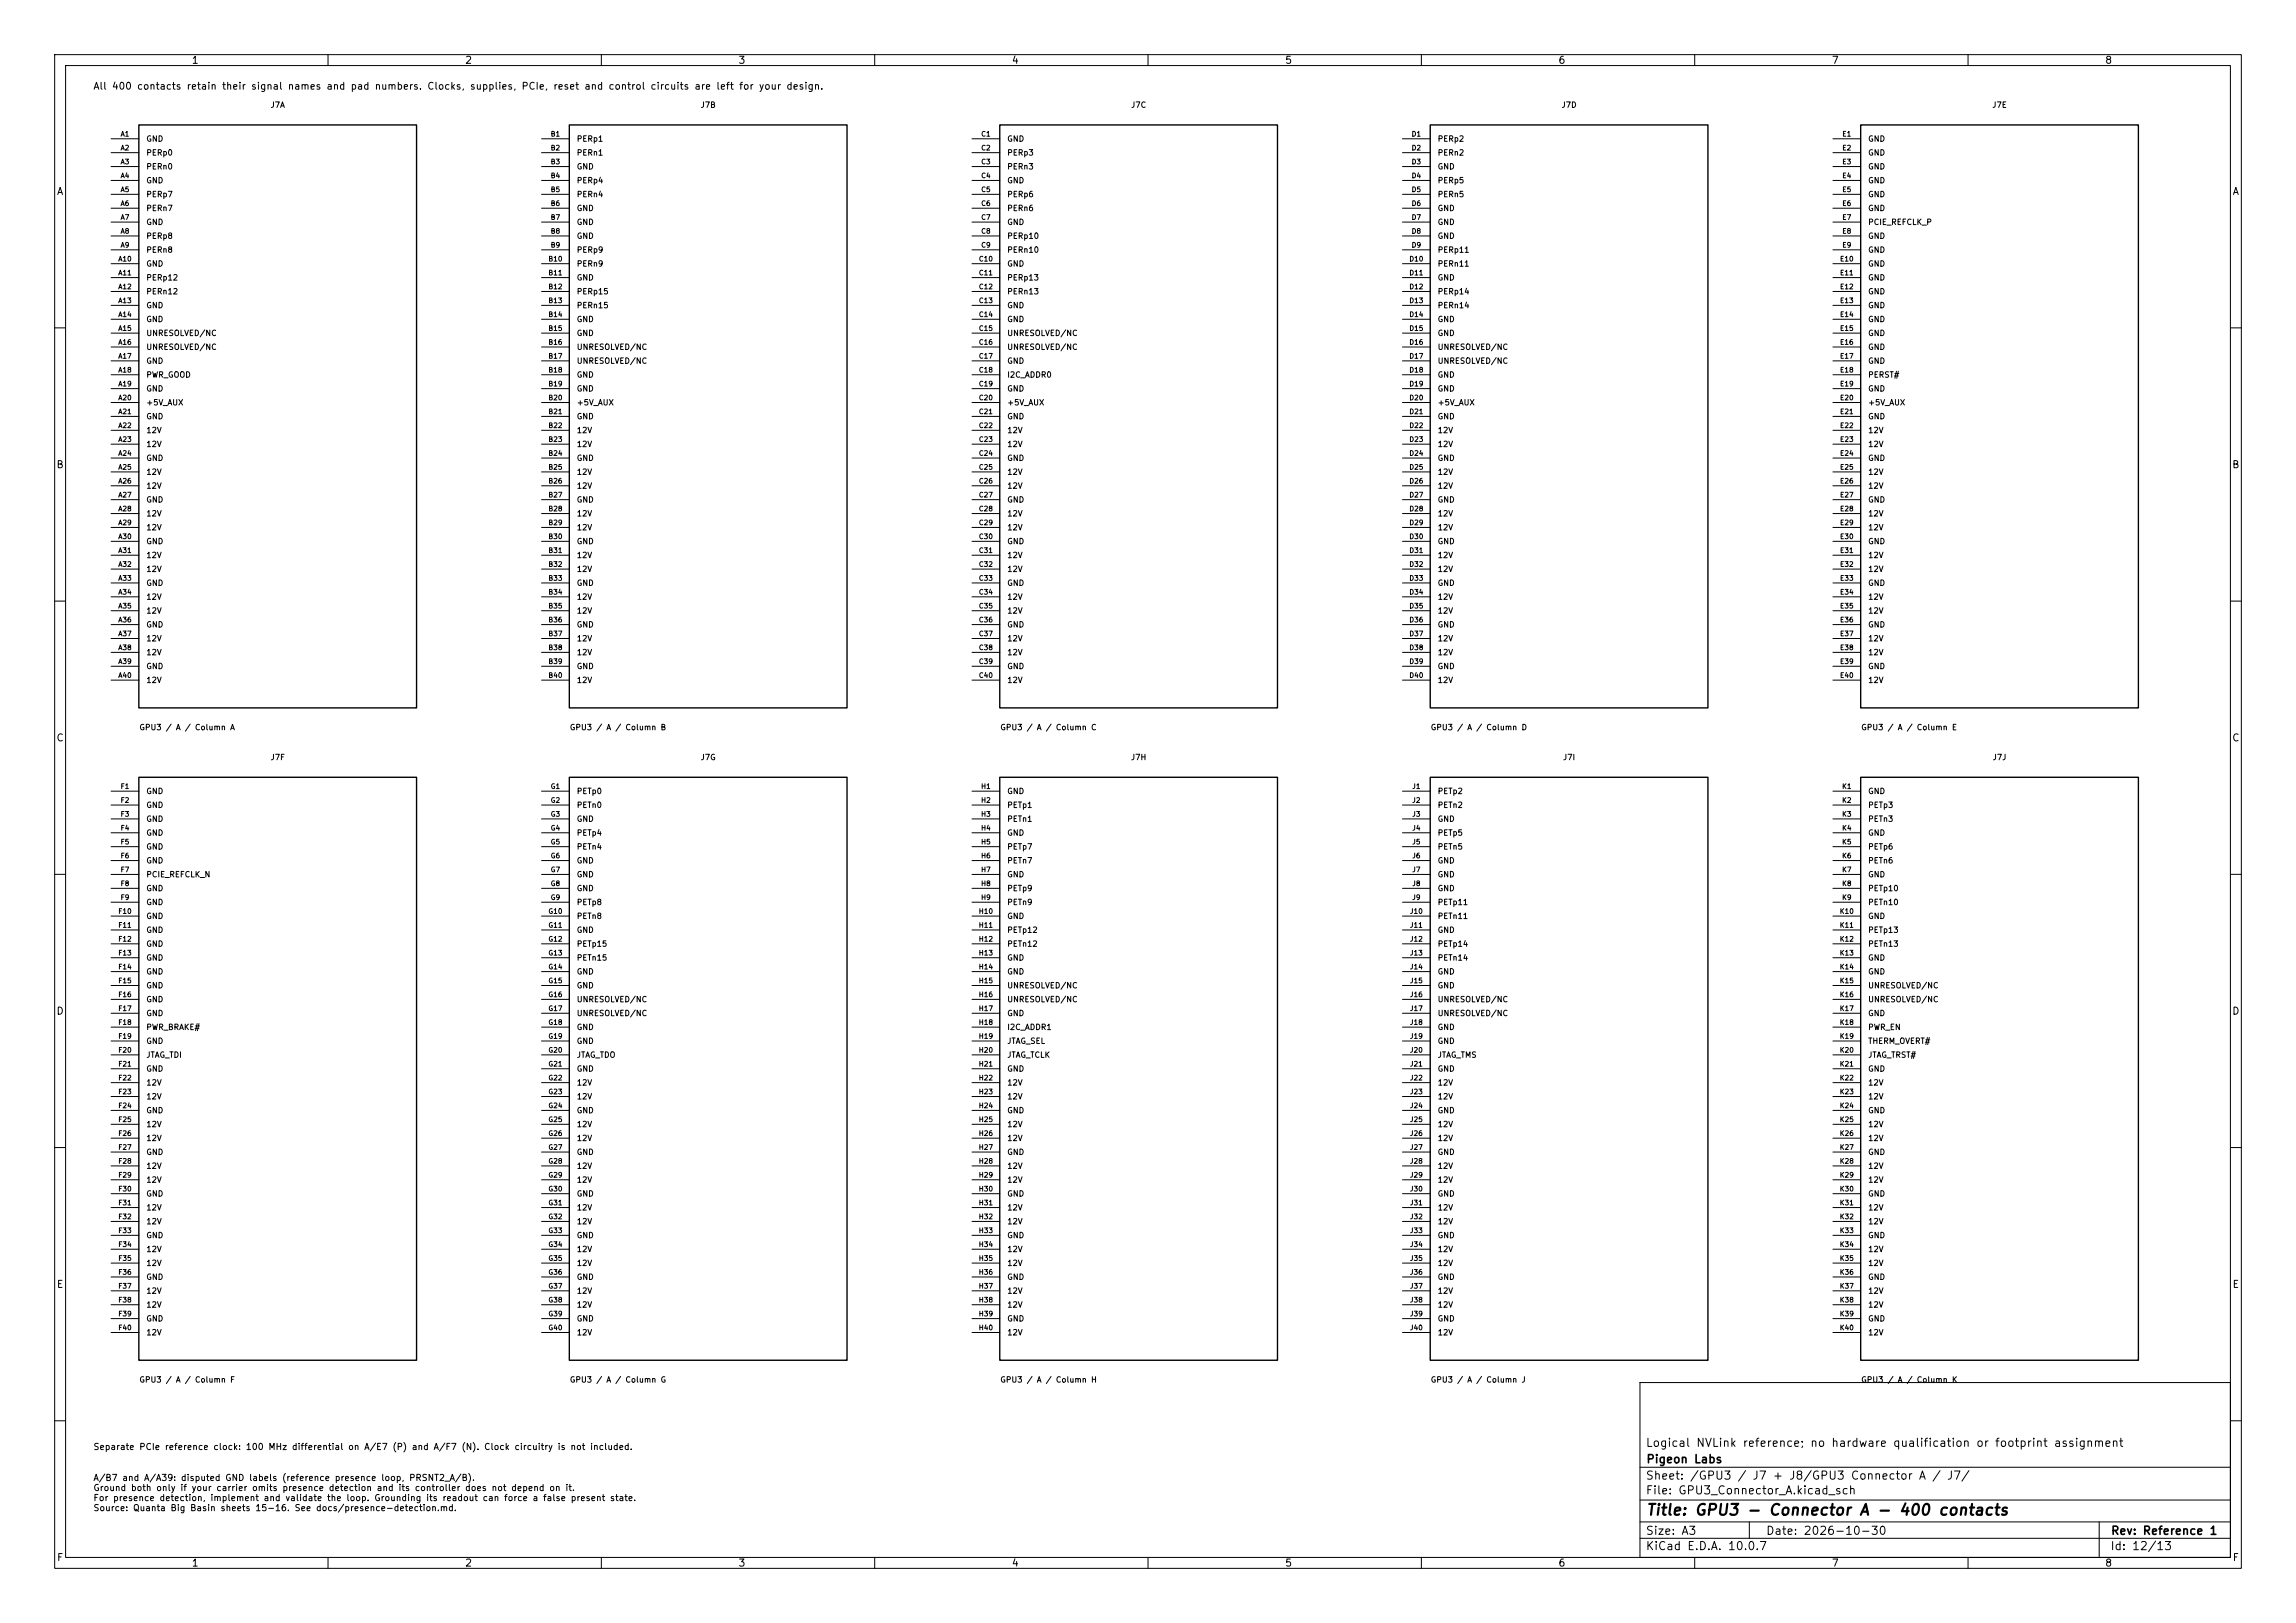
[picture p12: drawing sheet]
<svg xmlns="http://www.w3.org/2000/svg" width="420mm" height="297mm" viewBox="0 0 420 297" stroke-linecap="round" stroke-linejoin="round" font-family="sans-serif">
<defs><g id="words">
<text font-size="2" x="301" y="277.8">Title: GPU3 - Connector A - 400 contacts</text>
<g font-size="1.5">
<text x="300.9" y="265.1">Logical NVLink reference; no hardware qualification or footprint assignment</text>
<text x="301" y="268.1">Pigeon Labs</text>
<text x="300.9" y="273.8">File: GPU3_Connector_A.kicad_sch</text>
<text x="300.9" y="271.1">Sheet: /GPU3 / J7 + J8/GPU3 Connector A / J7/</text>
<text x="300.9" y="281.2">Size: A3</text>
<text x="322.9" y="281.2">Date: 2026-10-30</text>
<text x="386" y="281.2">Rev: Reference 1</text>
<text x="300.9" y="284">KiCad E.D.A. 10.0.7</text>
<text x="385.9" y="284">Id: 12/13</text>
</g>
<g font-size="1.3">
<text x="35" y="12">1</text>
<text x="85" y="12">2</text>
<text x="135" y="12">3</text>
<text x="185" y="12">4</text>
<text x="235" y="12">5</text>
<text x="285" y="12">6</text>
<text x="335" y="12">7</text>
<text x="385" y="12">8</text>
<text x="17" y="16.7">All 400 contacts retain their signal names and pad numbers. Clocks, supplies, PCIe, reset and control circuits are left for your design.</text>
<text x="10.3" y="36">A</text>
<text x="408.3" y="36">A</text>
<text x="10.2" y="86">B</text>
<text x="408.2" y="86">B</text>
<text x="10.2" y="136">C</text>
<text x="408.2" y="136">C</text>
<text x="10.2" y="186">D</text>
<text x="408.2" y="186">D</text>
<text x="10.3" y="236">E</text>
<text x="408.3" y="236">E</text>
<text x="10.3" y="286">F</text>
<text x="35" y="287">1</text>
<text x="85" y="287">2</text>
<text x="135" y="287">3</text>
<text x="185" y="287">4</text>
<text x="235" y="287">5</text>
<text x="285" y="287">6</text>
<text x="335" y="287">7</text>
<text x="385" y="287">8</text>
<text x="408.3" y="286">F</text>
</g>
<g font-size="1.1">
<text x="17" y="265.6">Separate PCIe reference clock: 100 MHz differential on A/E7 (P) and A/F7 (N). Clock circuitry is not included.</text>
<text x="17" y="271.3">A/B7 and A/A39: disputed GND labels (reference presence loop, PRSNT2_A/B).</text>
<text x="17" y="273.1">Ground both only if your carrier omits presence detection and its controller does not depend on it.</text>
<text x="17" y="275">For presence detection, implement and validate the loop. Grounding its readout can force a false present state.</text>
<text x="17" y="276.8">Source: Quanta Big Basin sheets 15-16. See docs/presence-detection.md.</text>
</g>
<g font-size="1">
<text x="49.4" y="20">J7A</text>
<text x="128.1" y="20">J7B</text>
<text x="206.8" y="20">J7C</text>
<text x="285.5" y="20">J7D</text>
<text x="364.3" y="20">J7E</text>
<text x="26.7" y="26.2">GND</text>
<text x="26.7" y="28.7">PERp0</text>
<text x="105.4" y="26.2">PERp1</text>
<text x="105.4" y="28.7">PERn1</text>
<text x="184.1" y="26.2">GND</text>
<text x="184.1" y="28.7">PERp3</text>
<text x="262.9" y="26.2">PERp2</text>
<text x="262.9" y="28.7">PERn2</text>
<text x="341.6" y="26.2">GND</text>
<text x="341.6" y="28.7">GND</text>
<text x="26.7" y="31.2">PERn0</text>
<text x="26.7" y="33.8">GND</text>
<text x="105.4" y="31.2">GND</text>
<text x="105.4" y="33.8">PERp4</text>
<text x="184.1" y="31.2">PERn3</text>
<text x="184.1" y="33.8">GND</text>
<text x="262.9" y="31.2">GND</text>
<text x="262.9" y="33.8">PERp5</text>
<text x="341.6" y="31.2">GND</text>
<text x="341.6" y="33.8">GND</text>
<text x="26.7" y="36.3">PERp7</text>
<text x="26.7" y="38.9">PERn7</text>
<text x="26.7" y="41.4">GND</text>
<text x="105.4" y="36.3">PERn4</text>
<text x="105.4" y="38.9">GND</text>
<text x="105.4" y="41.4">GND</text>
<text x="184.1" y="36.3">PERp6</text>
<text x="184.1" y="38.9">PERn6</text>
<text x="184.1" y="41.4">GND</text>
<text x="262.9" y="36.3">PERn5</text>
<text x="262.9" y="38.9">GND</text>
<text x="262.9" y="41.4">GND</text>
<text x="341.6" y="36.3">GND</text>
<text x="341.6" y="38.9">GND</text>
<text x="341.6" y="41.4">PCIE_REFCLK_P</text>
<text x="26.7" y="43.9">PERp8</text>
<text x="26.7" y="46.5">PERn8</text>
<text x="105.4" y="43.9">GND</text>
<text x="105.4" y="46.5">PERp9</text>
<text x="184.1" y="43.9">PERp10</text>
<text x="184.1" y="46.5">PERn10</text>
<text x="262.9" y="43.9">GND</text>
<text x="262.9" y="46.5">PERp11</text>
<text x="341.6" y="43.9">GND</text>
<text x="341.6" y="46.5">GND</text>
<text x="26.7" y="49">GND</text>
<text x="26.7" y="51.6">PERp12</text>
<text x="105.4" y="49">PERn9</text>
<text x="105.4" y="51.6">GND</text>
<text x="184.1" y="49">GND</text>
<text x="184.1" y="51.6">PERp13</text>
<text x="262.9" y="49">PERn11</text>
<text x="262.9" y="51.6">GND</text>
<text x="341.6" y="49">GND</text>
<text x="341.6" y="51.6">GND</text>
<text x="26.7" y="54.1">PERn12</text>
<text x="26.7" y="56.6">GND</text>
<text x="26.7" y="59.2">GND</text>
<text x="105.4" y="54.1">PERp15</text>
<text x="105.4" y="56.6">PERn15</text>
<text x="105.4" y="59.2">GND</text>
<text x="184.1" y="54.1">PERn13</text>
<text x="184.1" y="56.6">GND</text>
<text x="184.1" y="59.2">GND</text>
<text x="262.9" y="54.1">PERp14</text>
<text x="262.9" y="56.6">PERn14</text>
<text x="262.9" y="59.2">GND</text>
<text x="341.6" y="54.1">GND</text>
<text x="341.6" y="56.6">GND</text>
<text x="341.6" y="59.2">GND</text>
<text x="26.7" y="61.7">UNRESOLVED/NC</text>
<text x="26.7" y="64.3">UNRESOLVED/NC</text>
<text x="105.4" y="61.7">GND</text>
<text x="105.4" y="64.3">UNRESOLVED/NC</text>
<text x="184.1" y="61.7">UNRESOLVED/NC</text>
<text x="184.1" y="64.3">UNRESOLVED/NC</text>
<text x="262.9" y="61.7">GND</text>
<text x="262.9" y="64.3">UNRESOLVED/NC</text>
<text x="341.6" y="61.7">GND</text>
<text x="341.6" y="64.3">GND</text>
<text x="26.7" y="66.8">GND</text>
<text x="26.7" y="69.3">PWR_GOOD</text>
<text x="26.7" y="71.9">GND</text>
<text x="105.4" y="66.8">UNRESOLVED/NC</text>
<text x="105.4" y="69.3">GND</text>
<text x="105.4" y="71.9">GND</text>
<text x="184.1" y="66.8">GND</text>
<text x="184.1" y="69.3">I2C_ADDR0</text>
<text x="184.1" y="71.9">GND</text>
<text x="262.9" y="66.8">UNRESOLVED/NC</text>
<text x="262.9" y="69.3">GND</text>
<text x="262.9" y="71.9">GND</text>
<text x="341.6" y="66.8">GND</text>
<text x="341.6" y="69.3">PERST#</text>
<text x="341.6" y="71.9">GND</text>
<text x="26.7" y="74.4">+5V_AUX</text>
<text x="26.7" y="77">GND</text>
<text x="105.4" y="74.4">+5V_AUX</text>
<text x="105.4" y="77">GND</text>
<text x="184.1" y="74.4">+5V_AUX</text>
<text x="184.1" y="77">GND</text>
<text x="262.9" y="74.4">+5V_AUX</text>
<text x="262.9" y="77">GND</text>
<text x="341.6" y="74.4">+5V_AUX</text>
<text x="341.6" y="77">GND</text>
<text x="26.7" y="79.5">12V</text>
<text x="26.7" y="82">12V</text>
<text x="105.4" y="79.5">12V</text>
<text x="105.4" y="82">12V</text>
<text x="184.1" y="79.5">12V</text>
<text x="184.1" y="82">12V</text>
<text x="262.9" y="79.5">12V</text>
<text x="262.9" y="82">12V</text>
<text x="341.6" y="79.5">12V</text>
<text x="341.6" y="82">12V</text>
<text x="26.7" y="84.6">GND</text>
<text x="26.7" y="87.1">12V</text>
<text x="26.7" y="89.7">12V</text>
<text x="105.4" y="84.6">GND</text>
<text x="105.4" y="87.1">12V</text>
<text x="105.4" y="89.7">12V</text>
<text x="184.1" y="84.6">GND</text>
<text x="184.1" y="87.1">12V</text>
<text x="184.1" y="89.7">12V</text>
<text x="262.9" y="84.6">GND</text>
<text x="262.9" y="87.1">12V</text>
<text x="262.9" y="89.7">12V</text>
<text x="341.6" y="84.6">GND</text>
<text x="341.6" y="87.1">12V</text>
<text x="341.6" y="89.7">12V</text>
<text x="26.7" y="92.2">GND</text>
<text x="26.7" y="94.7">12V</text>
<text x="105.4" y="92.2">GND</text>
<text x="105.4" y="94.7">12V</text>
<text x="184.1" y="92.2">GND</text>
<text x="184.1" y="94.7">12V</text>
<text x="262.9" y="92.2">GND</text>
<text x="262.9" y="94.7">12V</text>
<text x="341.6" y="92.2">GND</text>
<text x="341.6" y="94.7">12V</text>
<text x="26.7" y="97.3">12V</text>
<text x="26.7" y="99.8">GND</text>
<text x="105.4" y="97.3">12V</text>
<text x="105.4" y="99.8">GND</text>
<text x="184.1" y="97.3">12V</text>
<text x="184.1" y="99.8">GND</text>
<text x="262.9" y="97.3">12V</text>
<text x="262.9" y="99.8">GND</text>
<text x="341.6" y="97.3">12V</text>
<text x="341.6" y="99.8">GND</text>
<text x="26.7" y="102.4">12V</text>
<text x="26.7" y="104.9">12V</text>
<text x="26.7" y="107.4">GND</text>
<text x="105.4" y="102.4">12V</text>
<text x="105.4" y="104.9">12V</text>
<text x="105.4" y="107.4">GND</text>
<text x="184.1" y="102.4">12V</text>
<text x="184.1" y="104.9">12V</text>
<text x="184.1" y="107.4">GND</text>
<text x="262.9" y="102.4">12V</text>
<text x="262.9" y="104.9">12V</text>
<text x="262.9" y="107.4">GND</text>
<text x="341.6" y="102.4">12V</text>
<text x="341.6" y="104.9">12V</text>
<text x="341.6" y="107.4">GND</text>
<text x="26.7" y="110">12V</text>
<text x="26.7" y="112.5">12V</text>
<text x="105.4" y="110">12V</text>
<text x="105.4" y="112.5">12V</text>
<text x="184.1" y="110">12V</text>
<text x="184.1" y="112.5">12V</text>
<text x="262.9" y="110">12V</text>
<text x="262.9" y="112.5">12V</text>
<text x="341.6" y="110">12V</text>
<text x="341.6" y="112.5">12V</text>
<text x="26.7" y="115.1">GND</text>
<text x="26.7" y="117.6">12V</text>
<text x="105.4" y="115.1">GND</text>
<text x="105.4" y="117.6">12V</text>
<text x="184.1" y="115.1">GND</text>
<text x="184.1" y="117.6">12V</text>
<text x="262.9" y="115.1">GND</text>
<text x="262.9" y="117.6">12V</text>
<text x="341.6" y="115.1">GND</text>
<text x="341.6" y="117.6">12V</text>
<text x="26.7" y="120.1">12V</text>
<text x="26.7" y="122.7">GND</text>
<text x="26.7" y="125.2">12V</text>
<text x="105.4" y="120.1">12V</text>
<text x="105.4" y="122.7">GND</text>
<text x="105.4" y="125.2">12V</text>
<text x="184.1" y="120.1">12V</text>
<text x="184.1" y="122.7">GND</text>
<text x="184.1" y="125.2">12V</text>
<text x="262.9" y="120.1">12V</text>
<text x="262.9" y="122.7">GND</text>
<text x="262.9" y="125.2">12V</text>
<text x="341.6" y="120.1">12V</text>
<text x="341.6" y="122.7">GND</text>
<text x="341.6" y="125.2">12V</text>
<text x="25.4" y="133.9">GPU3 / A / Column A</text>
<text x="104.1" y="133.9">GPU3 / A / Column B</text>
<text x="182.9" y="133.9">GPU3 / A / Column C</text>
<text x="261.6" y="133.9">GPU3 / A / Column D</text>
<text x="340.4" y="133.9">GPU3 / A / Column E</text>
<text x="49.4" y="139.3">J7F</text>
<text x="128.1" y="139.3">J7G</text>
<text x="206.8" y="139.3">J7H</text>
<text x="285.8" y="139.3">J7I</text>
<text x="364.4" y="139.3">J7J</text>
<text x="26.7" y="145.5">GND</text>
<text x="26.7" y="148.1">GND</text>
<text x="105.4" y="145.5">PETp0</text>
<text x="105.4" y="148.1">PETn0</text>
<text x="184.1" y="145.5">GND</text>
<text x="184.1" y="148.1">PETp1</text>
<text x="262.9" y="145.5">PETp2</text>
<text x="262.9" y="148.1">PETn2</text>
<text x="341.6" y="145.5">GND</text>
<text x="341.6" y="148.1">PETp3</text>
<text x="26.7" y="150.6">GND</text>
<text x="26.7" y="153.2">GND</text>
<text x="26.7" y="155.7">GND</text>
<text x="105.4" y="150.6">GND</text>
<text x="105.4" y="153.2">PETp4</text>
<text x="105.4" y="155.7">PETn4</text>
<text x="184.1" y="150.6">PETn1</text>
<text x="184.1" y="153.2">GND</text>
<text x="184.1" y="155.7">PETp7</text>
<text x="262.9" y="150.6">GND</text>
<text x="262.9" y="153.2">PETp5</text>
<text x="262.9" y="155.7">PETn5</text>
<text x="341.6" y="150.6">PETn3</text>
<text x="341.6" y="153.2">GND</text>
<text x="341.6" y="155.7">PETp6</text>
<text x="26.7" y="158.2">GND</text>
<text x="26.7" y="160.8">PCIE_REFCLK_N</text>
<text x="105.4" y="158.2">GND</text>
<text x="105.4" y="160.8">GND</text>
<text x="184.1" y="158.2">PETn7</text>
<text x="184.1" y="160.8">GND</text>
<text x="262.9" y="158.2">GND</text>
<text x="262.9" y="160.8">GND</text>
<text x="341.6" y="158.2">PETn6</text>
<text x="341.6" y="160.8">GND</text>
<text x="26.7" y="163.3">GND</text>
<text x="26.7" y="165.9">GND</text>
<text x="105.4" y="163.3">GND</text>
<text x="105.4" y="165.9">PETp8</text>
<text x="184.1" y="163.3">PETp9</text>
<text x="184.1" y="165.9">PETn9</text>
<text x="262.9" y="163.3">GND</text>
<text x="262.9" y="165.9">PETp11</text>
<text x="341.6" y="163.3">PETp10</text>
<text x="341.6" y="165.9">PETn10</text>
<text x="26.7" y="168.4">GND</text>
<text x="26.7" y="170.9">GND</text>
<text x="26.7" y="173.5">GND</text>
<text x="105.4" y="168.4">PETn8</text>
<text x="105.4" y="170.9">GND</text>
<text x="105.4" y="173.5">PETp15</text>
<text x="184.1" y="168.4">GND</text>
<text x="184.1" y="170.9">PETp12</text>
<text x="184.1" y="173.5">PETn12</text>
<text x="262.9" y="168.4">PETn11</text>
<text x="262.9" y="170.9">GND</text>
<text x="262.9" y="173.5">PETp14</text>
<text x="341.6" y="168.4">GND</text>
<text x="341.6" y="170.9">PETp13</text>
<text x="341.6" y="173.5">PETn13</text>
<text x="26.7" y="176">GND</text>
<text x="26.7" y="178.6">GND</text>
<text x="105.4" y="176">PETn15</text>
<text x="105.4" y="178.6">GND</text>
<text x="184.1" y="176">GND</text>
<text x="184.1" y="178.6">GND</text>
<text x="262.9" y="176">PETn14</text>
<text x="262.9" y="178.6">GND</text>
<text x="341.6" y="176">GND</text>
<text x="341.6" y="178.6">GND</text>
<text x="26.7" y="181.1">GND</text>
<text x="26.7" y="183.6">GND</text>
<text x="105.4" y="181.1">GND</text>
<text x="105.4" y="183.6">UNRESOLVED/NC</text>
<text x="184.1" y="181.1">UNRESOLVED/NC</text>
<text x="184.1" y="183.6">UNRESOLVED/NC</text>
<text x="262.9" y="181.1">GND</text>
<text x="262.9" y="183.6">UNRESOLVED/NC</text>
<text x="341.6" y="181.1">UNRESOLVED/NC</text>
<text x="341.6" y="183.6">UNRESOLVED/NC</text>
<text x="26.7" y="186.2">GND</text>
<text x="26.7" y="188.7">PWR_BRAKE#</text>
<text x="26.7" y="191.3">GND</text>
<text x="105.4" y="186.2">UNRESOLVED/NC</text>
<text x="105.4" y="188.7">GND</text>
<text x="105.4" y="191.3">GND</text>
<text x="184.1" y="186.2">GND</text>
<text x="184.1" y="188.7">I2C_ADDR1</text>
<text x="184.1" y="191.3">JTAG_SEL</text>
<text x="262.9" y="186.2">UNRESOLVED/NC</text>
<text x="262.9" y="188.7">GND</text>
<text x="262.9" y="191.3">GND</text>
<text x="341.6" y="186.2">GND</text>
<text x="341.6" y="188.7">PWR_EN</text>
<text x="341.6" y="191.3">THERM_OVERT#</text>
<text x="26.7" y="193.8">JTAG_TDI</text>
<text x="26.7" y="196.3">GND</text>
<text x="105.4" y="193.8">JTAG_TDO</text>
<text x="105.4" y="196.3">GND</text>
<text x="184.1" y="193.8">JTAG_TCLK</text>
<text x="184.1" y="196.3">GND</text>
<text x="262.9" y="193.8">JTAG_TMS</text>
<text x="262.9" y="196.3">GND</text>
<text x="341.6" y="193.8">JTAG_TRST#</text>
<text x="341.6" y="196.3">GND</text>
<text x="26.7" y="198.9">12V</text>
<text x="26.7" y="201.4">12V</text>
<text x="26.7" y="204">GND</text>
<text x="105.4" y="198.9">12V</text>
<text x="105.4" y="201.4">12V</text>
<text x="105.4" y="204">GND</text>
<text x="184.1" y="198.9">12V</text>
<text x="184.1" y="201.4">12V</text>
<text x="184.1" y="204">GND</text>
<text x="262.9" y="198.9">12V</text>
<text x="262.9" y="201.4">12V</text>
<text x="262.9" y="204">GND</text>
<text x="341.6" y="198.9">12V</text>
<text x="341.6" y="201.4">12V</text>
<text x="341.6" y="204">GND</text>
<text x="26.7" y="206.5">12V</text>
<text x="26.7" y="209">12V</text>
<text x="105.4" y="206.5">12V</text>
<text x="105.4" y="209">12V</text>
<text x="184.1" y="206.5">12V</text>
<text x="184.1" y="209">12V</text>
<text x="262.9" y="206.5">12V</text>
<text x="262.9" y="209">12V</text>
<text x="341.6" y="206.5">12V</text>
<text x="341.6" y="209">12V</text>
<text x="26.7" y="211.6">GND</text>
<text x="26.7" y="214.1">12V</text>
<text x="105.4" y="211.6">GND</text>
<text x="105.4" y="214.1">12V</text>
<text x="184.1" y="211.6">GND</text>
<text x="184.1" y="214.1">12V</text>
<text x="262.9" y="211.6">GND</text>
<text x="262.9" y="214.1">12V</text>
<text x="341.6" y="211.6">GND</text>
<text x="341.6" y="214.1">12V</text>
<text x="26.7" y="216.7">12V</text>
<text x="26.7" y="219.2">GND</text>
<text x="26.7" y="221.7">12V</text>
<text x="105.4" y="216.7">12V</text>
<text x="105.4" y="219.2">GND</text>
<text x="105.4" y="221.7">12V</text>
<text x="184.1" y="216.7">12V</text>
<text x="184.1" y="219.2">GND</text>
<text x="184.1" y="221.7">12V</text>
<text x="262.9" y="216.7">12V</text>
<text x="262.9" y="219.2">GND</text>
<text x="262.9" y="221.7">12V</text>
<text x="341.6" y="216.7">12V</text>
<text x="341.6" y="219.2">GND</text>
<text x="341.6" y="221.7">12V</text>
<text x="26.7" y="224.3">12V</text>
<text x="26.7" y="226.8">GND</text>
<text x="105.4" y="224.3">12V</text>
<text x="105.4" y="226.8">GND</text>
<text x="184.1" y="224.3">12V</text>
<text x="184.1" y="226.8">GND</text>
<text x="262.9" y="224.3">12V</text>
<text x="262.9" y="226.8">GND</text>
<text x="341.6" y="224.3">12V</text>
<text x="341.6" y="226.8">GND</text>
<text x="26.7" y="229.4">12V</text>
<text x="26.7" y="231.9">12V</text>
<text x="105.4" y="229.4">12V</text>
<text x="105.4" y="231.9">12V</text>
<text x="184.1" y="229.4">12V</text>
<text x="184.1" y="231.9">12V</text>
<text x="262.9" y="229.4">12V</text>
<text x="262.9" y="231.9">12V</text>
<text x="341.6" y="229.4">12V</text>
<text x="341.6" y="231.9">12V</text>
<text x="26.7" y="234.4">GND</text>
<text x="26.7" y="237">12V</text>
<text x="26.7" y="239.5">12V</text>
<text x="105.4" y="234.4">GND</text>
<text x="105.4" y="237">12V</text>
<text x="105.4" y="239.5">12V</text>
<text x="184.1" y="234.4">GND</text>
<text x="184.1" y="237">12V</text>
<text x="184.1" y="239.5">12V</text>
<text x="262.9" y="234.4">GND</text>
<text x="262.9" y="237">12V</text>
<text x="262.9" y="239.5">12V</text>
<text x="341.6" y="234.4">GND</text>
<text x="341.6" y="237">12V</text>
<text x="341.6" y="239.5">12V</text>
<text x="26.7" y="242.1">GND</text>
<text x="26.7" y="244.6">12V</text>
<text x="105.4" y="242.1">GND</text>
<text x="105.4" y="244.6">12V</text>
<text x="184.1" y="242.1">GND</text>
<text x="184.1" y="244.6">12V</text>
<text x="262.9" y="242.1">GND</text>
<text x="262.9" y="244.6">12V</text>
<text x="341.6" y="242.1">GND</text>
<text x="341.6" y="244.6">12V</text>
<text x="25.4" y="253.2">GPU3 / A / Column F</text>
<text x="104.1" y="253.2">GPU3 / A / Column G</text>
<text x="182.9" y="253.2">GPU3 / A / Column H</text>
<text x="261.6" y="253.2">GPU3 / A / Column J</text>
<text x="340.4" y="253.2">GPU3 / A / Column K</text>
</g>
<g font-size=".9">
<text x="22" y="25.2">A1</text>
<text x="22" y="27.7">A2</text>
<text x="100.6" y="25.2">B1</text>
<text x="100.6" y="27.7">B2</text>
<text x="179.4" y="25.2">C1</text>
<text x="179.4" y="27.7">C2</text>
<text x="258.1" y="25.2">D1</text>
<text x="258.1" y="27.7">D2</text>
<text x="336.9" y="25.2">E1</text>
<text x="336.9" y="27.7">E2</text>
<text x="22" y="30.3">A3</text>
<text x="22" y="32.8">A4</text>
<text x="22" y="35.4">A5</text>
<text x="100.6" y="30.3">B3</text>
<text x="100.6" y="32.8">B4</text>
<text x="100.6" y="35.4">B5</text>
<text x="179.4" y="30.3">C3</text>
<text x="179.4" y="32.8">C4</text>
<text x="179.4" y="35.4">C5</text>
<text x="258.1" y="30.3">D3</text>
<text x="258.1" y="32.8">D4</text>
<text x="258.1" y="35.4">D5</text>
<text x="336.9" y="30.3">E3</text>
<text x="336.9" y="32.8">E4</text>
<text x="336.9" y="35.4">E5</text>
<text x="22" y="37.9">A6</text>
<text x="22" y="40.4">A7</text>
<text x="100.6" y="37.9">B6</text>
<text x="100.6" y="40.4">B7</text>
<text x="179.4" y="37.9">C6</text>
<text x="179.4" y="40.4">C7</text>
<text x="258.1" y="37.9">D6</text>
<text x="258.1" y="40.4">D7</text>
<text x="336.9" y="37.9">E6</text>
<text x="336.9" y="40.4">E7</text>
<text x="22" y="43">A8</text>
<text x="22" y="45.5">A9</text>
<text x="100.6" y="43">B8</text>
<text x="100.6" y="45.5">B9</text>
<text x="179.4" y="43">C8</text>
<text x="179.4" y="45.5">C9</text>
<text x="258.1" y="43">D8</text>
<text x="258.1" y="45.5">D9</text>
<text x="336.9" y="43">E8</text>
<text x="336.9" y="45.5">E9</text>
<text x="21.5" y="48.1">A10</text>
<text x="21.5" y="50.6">A11</text>
<text x="21.5" y="53.1">A12</text>
<text x="100.2" y="48.1">B10</text>
<text x="100.2" y="50.6">B11</text>
<text x="100.2" y="53.1">B12</text>
<text x="179" y="48.1">C10</text>
<text x="179" y="50.6">C11</text>
<text x="179" y="53.1">C12</text>
<text x="257.7" y="48.1">D10</text>
<text x="257.7" y="50.6">D11</text>
<text x="257.7" y="53.1">D12</text>
<text x="336.5" y="48.1">E10</text>
<text x="336.5" y="50.6">E11</text>
<text x="336.5" y="53.1">E12</text>
<text x="21.5" y="55.7">A13</text>
<text x="21.5" y="58.2">A14</text>
<text x="100.2" y="55.7">B13</text>
<text x="100.2" y="58.2">B14</text>
<text x="179" y="55.7">C13</text>
<text x="179" y="58.2">C14</text>
<text x="257.7" y="55.7">D13</text>
<text x="257.7" y="58.2">D14</text>
<text x="336.5" y="55.7">E13</text>
<text x="336.5" y="58.2">E14</text>
<text x="21.5" y="60.8">A15</text>
<text x="21.5" y="63.3">A16</text>
<text x="21.5" y="65.8">A17</text>
<text x="100.2" y="60.8">B15</text>
<text x="100.2" y="63.3">B16</text>
<text x="100.2" y="65.8">B17</text>
<text x="179" y="60.8">C15</text>
<text x="179" y="63.3">C16</text>
<text x="179" y="65.8">C17</text>
<text x="257.7" y="60.8">D15</text>
<text x="257.7" y="63.3">D16</text>
<text x="257.7" y="65.8">D17</text>
<text x="336.5" y="60.8">E15</text>
<text x="336.5" y="63.3">E16</text>
<text x="336.5" y="65.8">E17</text>
<text x="21.5" y="68.4">A18</text>
<text x="21.5" y="70.9">A19</text>
<text x="100.2" y="68.4">B18</text>
<text x="100.2" y="70.9">B19</text>
<text x="179" y="68.4">C18</text>
<text x="179" y="70.9">C19</text>
<text x="257.7" y="68.4">D18</text>
<text x="257.7" y="70.9">D19</text>
<text x="336.5" y="68.4">E18</text>
<text x="336.5" y="70.9">E19</text>
<text x="21.5" y="73.5">A20</text>
<text x="21.5" y="76">A21</text>
<text x="100.2" y="73.5">B20</text>
<text x="100.2" y="76">B21</text>
<text x="179" y="73.5">C20</text>
<text x="179" y="76">C21</text>
<text x="257.7" y="73.5">D20</text>
<text x="257.7" y="76">D21</text>
<text x="336.5" y="73.5">E20</text>
<text x="336.5" y="76">E21</text>
<text x="21.5" y="78.5">A22</text>
<text x="21.5" y="81.1">A23</text>
<text x="21.5" y="83.6">A24</text>
<text x="100.2" y="78.5">B22</text>
<text x="100.2" y="81.1">B23</text>
<text x="100.2" y="83.6">B24</text>
<text x="179" y="78.5">C22</text>
<text x="179" y="81.1">C23</text>
<text x="179" y="83.6">C24</text>
<text x="257.7" y="78.5">D22</text>
<text x="257.7" y="81.1">D23</text>
<text x="257.7" y="83.6">D24</text>
<text x="336.5" y="78.5">E22</text>
<text x="336.5" y="81.1">E23</text>
<text x="336.5" y="83.6">E24</text>
<text x="21.5" y="86.2">A25</text>
<text x="21.5" y="88.7">A26</text>
<text x="100.2" y="86.2">B25</text>
<text x="100.2" y="88.7">B26</text>
<text x="179" y="86.2">C25</text>
<text x="179" y="88.7">C26</text>
<text x="257.7" y="86.2">D25</text>
<text x="257.7" y="88.7">D26</text>
<text x="336.5" y="86.2">E25</text>
<text x="336.5" y="88.7">E26</text>
<text x="21.5" y="91.2">A27</text>
<text x="21.5" y="93.8">A28</text>
<text x="100.2" y="91.2">B27</text>
<text x="100.2" y="93.8">B28</text>
<text x="179" y="91.2">C27</text>
<text x="179" y="93.8">C28</text>
<text x="257.7" y="91.2">D27</text>
<text x="257.7" y="93.8">D28</text>
<text x="336.5" y="91.2">E27</text>
<text x="336.5" y="93.8">E28</text>
<text x="21.5" y="96.3">A29</text>
<text x="21.5" y="98.9">A30</text>
<text x="21.5" y="101.4">A31</text>
<text x="100.2" y="96.3">B29</text>
<text x="100.2" y="98.9">B30</text>
<text x="100.2" y="101.4">B31</text>
<text x="179" y="96.3">C29</text>
<text x="179" y="98.9">C30</text>
<text x="179" y="101.4">C31</text>
<text x="257.7" y="96.3">D29</text>
<text x="257.7" y="98.9">D30</text>
<text x="257.7" y="101.4">D31</text>
<text x="336.5" y="96.3">E29</text>
<text x="336.5" y="98.9">E30</text>
<text x="336.5" y="101.4">E31</text>
<text x="21.5" y="103.9">A32</text>
<text x="21.5" y="106.5">A33</text>
<text x="100.2" y="103.9">B32</text>
<text x="100.2" y="106.5">B33</text>
<text x="179" y="103.9">C32</text>
<text x="179" y="106.5">C33</text>
<text x="257.7" y="103.9">D32</text>
<text x="257.7" y="106.5">D33</text>
<text x="336.5" y="103.9">E32</text>
<text x="336.5" y="106.5">E33</text>
<text x="21.5" y="109">A34</text>
<text x="21.5" y="111.6">A35</text>
<text x="100.2" y="109">B34</text>
<text x="100.2" y="111.6">B35</text>
<text x="179" y="109">C34</text>
<text x="179" y="111.6">C35</text>
<text x="257.7" y="109">D34</text>
<text x="257.7" y="111.6">D35</text>
<text x="336.5" y="109">E34</text>
<text x="336.5" y="111.6">E35</text>
<text x="21.5" y="114.1">A36</text>
<text x="21.5" y="116.6">A37</text>
<text x="21.5" y="119.2">A38</text>
<text x="100.2" y="114.1">B36</text>
<text x="100.2" y="116.6">B37</text>
<text x="100.2" y="119.2">B38</text>
<text x="179" y="114.1">C36</text>
<text x="179" y="116.6">C37</text>
<text x="179" y="119.2">C38</text>
<text x="257.7" y="114.1">D36</text>
<text x="257.7" y="116.6">D37</text>
<text x="257.7" y="119.2">D38</text>
<text x="336.5" y="114.1">E36</text>
<text x="336.5" y="116.6">E37</text>
<text x="336.5" y="119.2">E38</text>
<text x="21.5" y="121.7">A39</text>
<text x="21.5" y="124.3">A40</text>
<text x="100.2" y="121.7">B39</text>
<text x="100.2" y="124.3">B40</text>
<text x="179" y="121.7">C39</text>
<text x="179" y="124.3">C40</text>
<text x="257.7" y="121.7">D39</text>
<text x="257.7" y="124.3">D40</text>
<text x="336.5" y="121.7">E39</text>
<text x="336.5" y="124.3">E40</text>
<text x="22" y="144.6">F1</text>
<text x="22" y="147.1">F2</text>
<text x="22" y="149.7">F3</text>
<text x="100.6" y="144.6">G1</text>
<text x="100.6" y="147.1">G2</text>
<text x="100.6" y="149.7">G3</text>
<text x="179.4" y="144.6">H1</text>
<text x="179.4" y="147.1">H2</text>
<text x="179.4" y="149.7">H3</text>
<text x="258.2" y="144.6">J1</text>
<text x="258.2" y="147.1">J2</text>
<text x="258.2" y="149.7">J3</text>
<text x="336.9" y="144.6">K1</text>
<text x="336.9" y="147.1">K2</text>
<text x="336.9" y="149.7">K3</text>
<text x="22" y="152.2">F4</text>
<text x="22" y="154.7">F5</text>
<text x="100.6" y="152.2">G4</text>
<text x="100.6" y="154.7">G5</text>
<text x="179.4" y="152.2">H4</text>
<text x="179.4" y="154.7">H5</text>
<text x="258.2" y="152.2">J4</text>
<text x="258.2" y="154.7">J5</text>
<text x="336.9" y="152.2">K4</text>
<text x="336.9" y="154.7">K5</text>
<text x="22" y="157.3">F6</text>
<text x="22" y="159.8">F7</text>
<text x="100.6" y="157.3">G6</text>
<text x="100.6" y="159.8">G7</text>
<text x="179.4" y="157.3">H6</text>
<text x="179.4" y="159.8">H7</text>
<text x="258.2" y="157.3">J6</text>
<text x="258.2" y="159.8">J7</text>
<text x="336.9" y="157.3">K6</text>
<text x="336.9" y="159.8">K7</text>
<text x="21.5" y="167.4">F10</text>
<text x="22" y="162.4">F8</text>
<text x="22" y="164.9">F9</text>
<text x="100.2" y="167.4">G10</text>
<text x="100.6" y="162.4">G8</text>
<text x="100.6" y="164.9">G9</text>
<text x="178.9" y="167.4">H10</text>
<text x="179.4" y="162.4">H8</text>
<text x="179.4" y="164.9">H9</text>
<text x="257.8" y="167.4">J10</text>
<text x="258.2" y="162.4">J8</text>
<text x="258.2" y="164.9">J9</text>
<text x="336.4" y="167.4">K10</text>
<text x="336.9" y="162.4">K8</text>
<text x="336.9" y="164.9">K9</text>
<text x="21.5" y="170">F11</text>
<text x="21.5" y="172.5">F12</text>
<text x="100.2" y="170">G11</text>
<text x="100.2" y="172.5">G12</text>
<text x="178.9" y="170">H11</text>
<text x="178.9" y="172.5">H12</text>
<text x="257.8" y="170">J11</text>
<text x="257.8" y="172.5">J12</text>
<text x="336.4" y="170">K11</text>
<text x="336.4" y="172.5">K12</text>
<text x="21.5" y="175.1">F13</text>
<text x="21.5" y="177.6">F14</text>
<text x="100.2" y="175.1">G13</text>
<text x="100.2" y="177.6">G14</text>
<text x="178.9" y="175.1">H13</text>
<text x="178.9" y="177.6">H14</text>
<text x="257.8" y="175.1">J13</text>
<text x="257.8" y="177.6">J14</text>
<text x="336.4" y="175.1">K13</text>
<text x="336.4" y="177.6">K14</text>
<text x="21.5" y="180.1">F15</text>
<text x="21.5" y="182.7">F16</text>
<text x="21.5" y="185.2">F17</text>
<text x="100.2" y="180.1">G15</text>
<text x="100.2" y="182.7">G16</text>
<text x="100.2" y="185.2">G17</text>
<text x="178.9" y="180.1">H15</text>
<text x="178.9" y="182.7">H16</text>
<text x="178.9" y="185.2">H17</text>
<text x="257.8" y="180.1">J15</text>
<text x="257.8" y="182.7">J16</text>
<text x="257.8" y="185.2">J17</text>
<text x="336.4" y="180.1">K15</text>
<text x="336.4" y="182.7">K16</text>
<text x="336.4" y="185.2">K17</text>
<text x="21.5" y="187.8">F18</text>
<text x="21.5" y="190.3">F19</text>
<text x="100.2" y="187.8">G18</text>
<text x="100.2" y="190.3">G19</text>
<text x="178.9" y="187.8">H18</text>
<text x="178.9" y="190.3">H19</text>
<text x="257.8" y="187.8">J18</text>
<text x="257.8" y="190.3">J19</text>
<text x="336.4" y="187.8">K18</text>
<text x="336.4" y="190.3">K19</text>
<text x="21.5" y="192.8">F20</text>
<text x="21.5" y="195.4">F21</text>
<text x="21.5" y="197.9">F22</text>
<text x="100.2" y="192.8">G20</text>
<text x="100.2" y="195.4">G21</text>
<text x="100.2" y="197.9">G22</text>
<text x="178.9" y="192.8">H20</text>
<text x="178.9" y="195.4">H21</text>
<text x="178.9" y="197.9">H22</text>
<text x="257.8" y="192.8">J20</text>
<text x="257.8" y="195.4">J21</text>
<text x="257.8" y="197.9">J22</text>
<text x="336.4" y="192.8">K20</text>
<text x="336.4" y="195.4">K21</text>
<text x="336.4" y="197.9">K22</text>
<text x="21.5" y="200.5">F23</text>
<text x="21.5" y="203">F24</text>
<text x="100.2" y="200.5">G23</text>
<text x="100.2" y="203">G24</text>
<text x="178.9" y="200.5">H23</text>
<text x="178.9" y="203">H24</text>
<text x="257.8" y="200.5">J23</text>
<text x="257.8" y="203">J24</text>
<text x="336.4" y="200.5">K23</text>
<text x="336.4" y="203">K24</text>
<text x="21.5" y="205.5">F25</text>
<text x="21.5" y="208.1">F26</text>
<text x="100.2" y="205.5">G25</text>
<text x="100.2" y="208.1">G26</text>
<text x="178.9" y="205.5">H25</text>
<text x="178.9" y="208.1">H26</text>
<text x="257.8" y="205.5">J25</text>
<text x="257.8" y="208.1">J26</text>
<text x="336.4" y="205.5">K25</text>
<text x="336.4" y="208.1">K26</text>
<text x="21.5" y="210.6">F27</text>
<text x="21.5" y="213.2">F28</text>
<text x="21.5" y="215.7">F29</text>
<text x="100.2" y="210.6">G27</text>
<text x="100.2" y="213.2">G28</text>
<text x="100.2" y="215.7">G29</text>
<text x="178.9" y="210.6">H27</text>
<text x="178.9" y="213.2">H28</text>
<text x="178.9" y="215.7">H29</text>
<text x="257.8" y="210.6">J27</text>
<text x="257.8" y="213.2">J28</text>
<text x="257.8" y="215.7">J29</text>
<text x="336.4" y="210.6">K27</text>
<text x="336.4" y="213.2">K28</text>
<text x="336.4" y="215.7">K29</text>
<text x="21.5" y="218.2">F30</text>
<text x="21.5" y="220.8">F31</text>
<text x="100.2" y="218.2">G30</text>
<text x="100.2" y="220.8">G31</text>
<text x="178.9" y="218.2">H30</text>
<text x="178.9" y="220.8">H31</text>
<text x="257.8" y="218.2">J30</text>
<text x="257.8" y="220.8">J31</text>
<text x="336.4" y="218.2">K30</text>
<text x="336.4" y="220.8">K31</text>
<text x="21.5" y="223.3">F32</text>
<text x="21.5" y="225.9">F33</text>
<text x="100.2" y="223.3">G32</text>
<text x="100.2" y="225.9">G33</text>
<text x="178.9" y="223.3">H32</text>
<text x="178.9" y="225.9">H33</text>
<text x="257.8" y="223.3">J32</text>
<text x="257.8" y="225.9">J33</text>
<text x="336.4" y="223.3">K32</text>
<text x="336.4" y="225.9">K33</text>
<text x="21.5" y="228.4">F34</text>
<text x="21.5" y="230.9">F35</text>
<text x="21.5" y="233.5">F36</text>
<text x="100.2" y="228.4">G34</text>
<text x="100.2" y="230.9">G35</text>
<text x="100.2" y="233.5">G36</text>
<text x="178.9" y="228.4">H34</text>
<text x="178.9" y="230.9">H35</text>
<text x="178.9" y="233.5">H36</text>
<text x="257.8" y="228.4">J34</text>
<text x="257.8" y="230.9">J35</text>
<text x="257.8" y="233.5">J36</text>
<text x="336.4" y="228.4">K34</text>
<text x="336.4" y="230.9">K35</text>
<text x="336.4" y="233.5">K36</text>
<text x="21.5" y="236">F37</text>
<text x="21.5" y="238.6">F38</text>
<text x="100.2" y="236">G37</text>
<text x="100.2" y="238.6">G38</text>
<text x="178.9" y="236">H37</text>
<text x="178.9" y="238.6">H38</text>
<text x="257.8" y="236">J37</text>
<text x="257.8" y="238.6">J38</text>
<text x="336.4" y="236">K37</text>
<text x="336.4" y="238.6">K38</text>
<text x="21.5" y="241.1">F39</text>
<text x="21.5" y="243.6">F40</text>
<text x="100.2" y="241.1">G39</text>
<text x="100.2" y="243.6">G40</text>
<text x="178.9" y="241.1">H39</text>
<text x="178.9" y="243.6">H40</text>
<text x="257.8" y="241.1">J39</text>
<text x="257.8" y="243.6">J40</text>
<text x="336.4" y="241.1">K39</text>
<text x="336.4" y="243.6">K40</text>
</g>
</g></defs>
<g fill="none" stroke="#000" stroke-width=".18">
<path d="M10 10h400v277h-400zM12 12h396v273h-396zM60 10v2M110 10v2M160 10v2M210 10v2M260 10v2M310 10v2M360 10v2M20.3 25.4h5.1M20.3 27.9h5.1M20.3 30.5h5.1"/>
<path d="M20.3 33h5.1M20.3 35.6h5.1M20.3 38.1h5.1M99.1 25.4h5M99.1 27.9h5M99.1 30.5h5M99.1 33h5M99.1 35.6h5M99.1 38.1h5M177.8 25.4h5.1M177.8 27.9h5.1M177.8 30.5h5.1"/>
<path d="M177.8 33h5.1M177.8 35.6h5.1M177.8 38.1h5.1M256.5 25.4h5.1M256.5 27.9h5.1M256.5 30.5h5.1M256.5 33h5.1M256.5 35.6h5.1M256.5 38.1h5.1M335.3 25.4h5.1M335.3 27.9h5.1M335.3 30.5h5.1"/>
<path d="M335.3 33h5.1M335.3 35.6h5.1M335.3 38.1h5.1M20.3 40.6h5.1M20.3 43.2h5.1M20.3 45.7h5.1M20.3 48.3h5.1M20.3 50.8h5.1M20.3 53.3h5.1M20.3 55.9h5.1M20.3 58.4h5.1M99.1 40.6h5"/>
<path d="M99.1 43.2h5M99.1 45.7h5M99.1 48.3h5M99.1 50.8h5M99.1 53.3h5M99.1 55.9h5M99.1 58.4h5M177.8 40.6h5.1M177.8 43.2h5.1M177.8 45.7h5.1M177.8 48.3h5.1M177.8 50.8h5.1"/>
<path d="M177.8 53.3h5.1M177.8 55.9h5.1M177.8 58.4h5.1M256.5 40.6h5.1M256.5 43.2h5.1M256.5 45.7h5.1M256.5 48.3h5.1M256.5 50.8h5.1M256.5 53.3h5.1M256.5 55.9h5.1M256.5 58.4h5.1M335.3 40.6h5.1"/>
<path d="M335.3 43.2h5.1M335.3 45.7h5.1M335.3 48.3h5.1M335.3 50.8h5.1M335.3 53.3h5.1M335.3 55.9h5.1M335.3 58.4h5.1M10 60h2M20.3 61h5.1M20.3 63.5h5.1M20.3 66h5.1M20.3 68.6h5.1"/>
<path d="M20.3 71.1h5.1M20.3 73.7h5.1M20.3 76.2h5.1M20.3 78.7h5.1M99.1 61h5M99.1 63.5h5M99.1 66h5M99.1 68.6h5M99.1 71.1h5M99.1 73.7h5M99.1 76.2h5M99.1 78.7h5"/>
<path d="M177.8 61h5.1M177.8 63.5h5.1M177.8 66h5.1M177.8 68.6h5.1M177.8 71.1h5.1M177.8 73.7h5.1M177.8 76.2h5.1M177.8 78.7h5.1M256.5 61h5.1M256.5 63.5h5.1M256.5 66h5.1M256.5 68.6h5.1"/>
<path d="M256.5 71.1h5.1M256.5 73.7h5.1M256.5 76.2h5.1M256.5 78.7h5.1M335.3 61h5.1M335.3 63.5h5.1M335.3 66h5.1M335.3 68.6h5.1M335.3 71.1h5.1M335.3 73.7h5.1M335.3 76.2h5.1M335.3 78.7h5.1"/>
<path d="M408 60h2M20.3 81.3h5.1M20.3 83.8h5.1M20.3 86.4h5.1M20.3 88.9h5.1M20.3 91.4h5.1M20.3 94h5.1M20.3 96.5h5.1M20.3 99.1h5.1M99.1 81.3h5M99.1 83.8h5M99.1 86.4h5"/>
<path d="M99.1 88.9h5M99.1 91.4h5M99.1 94h5M99.1 96.5h5M99.1 99.1h5M177.8 81.3h5.1M177.8 83.8h5.1M177.8 86.4h5.1M177.8 88.9h5.1M177.8 91.4h5.1M177.8 94h5.1M177.8 96.5h5.1"/>
<path d="M177.8 99.1h5.1M256.5 81.3h5.1M256.5 83.8h5.1M256.5 86.4h5.1M256.5 88.9h5.1M256.5 91.4h5.1M256.5 94h5.1M256.5 96.5h5.1M256.5 99.1h5.1M335.3 81.3h5.1M335.3 83.8h5.1M335.3 86.4h5.1"/>
<path d="M335.3 88.9h5.1M335.3 91.4h5.1M335.3 94h5.1M335.3 96.5h5.1M335.3 99.1h5.1M10 110h2M20.3 101.6h5.1M20.3 104.1h5.1M20.3 106.7h5.1M20.3 109.2h5.1M20.3 111.8h5.1M20.3 114.3h5.1"/>
<path d="M20.3 116.8h5.1M20.3 119.4h5.1M99.1 101.6h5M99.1 104.1h5M99.1 106.7h5M99.1 109.2h5M99.1 111.8h5M99.1 114.3h5M99.1 116.8h5M99.1 119.4h5M177.8 101.6h5.1M177.8 104.1h5.1"/>
<path d="M177.8 106.7h5.1M177.8 109.2h5.1M177.8 111.8h5.1M177.8 114.3h5.1M177.8 116.8h5.1M177.8 119.4h5.1M256.5 101.6h5.1M256.5 104.1h5.1M256.5 106.7h5.1M256.5 109.2h5.1M256.5 111.8h5.1M256.5 114.3h5.1"/>
<path d="M256.5 116.8h5.1M256.5 119.4h5.1M335.3 101.6h5.1M335.3 104.1h5.1M335.3 106.7h5.1M335.3 109.2h5.1M335.3 111.8h5.1M335.3 114.3h5.1M335.3 116.8h5.1M335.3 119.4h5.1M408 110h2M20.3 121.9h5.1"/>
<path d="M20.3 124.5h5.1M99.1 121.9h5M99.1 124.5h5M177.8 121.9h5.1M177.8 124.5h5.1M256.5 121.9h5.1M256.5 124.5h5.1M335.3 121.9h5.1M335.3 124.5h5.1M10 160h2M20.3 144.8h5.1M20.3 147.3h5.1"/>
<path d="M20.3 149.9h5.1M20.3 152.4h5.1M20.3 154.9h5.1M20.3 157.5h5.1M99.1 144.8h5M99.1 147.3h5M99.1 149.9h5M99.1 152.4h5M99.1 154.9h5M99.1 157.5h5M177.8 144.8h5.1M177.8 147.3h5.1"/>
<path d="M177.8 149.9h5.1M177.8 152.4h5.1M177.8 154.9h5.1M177.8 157.5h5.1M256.5 144.8h5.1M256.5 147.3h5.1M256.5 149.9h5.1M256.5 152.4h5.1M256.5 154.9h5.1M256.5 157.5h5.1M335.3 144.8h5.1M335.3 147.3h5.1"/>
<path d="M335.3 149.9h5.1M335.3 152.4h5.1M335.3 154.9h5.1M335.3 157.5h5.1M408 160h2M20.3 160h5.1M20.3 162.6h5.1M20.3 165.1h5.1M20.3 167.6h5.1M20.3 170.2h5.1M20.3 172.7h5.1M20.3 175.3h5.1"/>
<path d="M20.3 177.8h5.1M99.1 160h5M99.1 162.6h5M99.1 165.1h5M99.1 167.6h5M99.1 170.2h5M99.1 172.7h5M99.1 175.3h5M99.1 177.8h5M177.8 160h5.1M177.8 162.6h5.1M177.8 165.1h5.1"/>
<path d="M177.8 167.6h5.1M177.8 170.2h5.1M177.8 172.7h5.1M177.8 175.3h5.1M177.8 177.8h5.1M256.5 160h5.1M256.5 162.6h5.1M256.5 165.1h5.1M256.5 167.6h5.1M256.5 170.2h5.1M256.5 172.7h5.1M256.5 175.3h5.1"/>
<path d="M256.5 177.8h5.1M335.3 160h5.1M335.3 162.6h5.1M335.3 165.1h5.1M335.3 167.6h5.1M335.3 170.2h5.1M335.3 172.7h5.1M335.3 175.3h5.1M335.3 177.8h5.1M20.3 180.3h5.1M20.3 182.9h5.1M20.3 185.4h5.1"/>
<path d="M20.3 188h5.1M20.3 190.5h5.1M20.3 193h5.1M20.3 195.6h5.1M20.3 198.1h5.1M99.1 180.3h5M99.1 182.9h5M99.1 185.4h5M99.1 188h5M99.1 190.5h5M99.1 193h5M99.1 195.6h5"/>
<path d="M99.1 198.1h5M177.8 180.3h5.1M177.8 182.9h5.1M177.8 185.4h5.1M177.8 188h5.1M177.8 190.5h5.1M177.8 193h5.1M177.8 195.6h5.1M177.8 198.1h5.1M256.5 180.3h5.1M256.5 182.9h5.1M256.5 185.4h5.1"/>
<path d="M256.5 188h5.1M256.5 190.5h5.1M256.5 193h5.1M256.5 195.6h5.1M256.5 198.1h5.1M335.3 180.3h5.1M335.3 182.9h5.1M335.3 185.4h5.1M335.3 188h5.1M335.3 190.5h5.1M335.3 193h5.1M335.3 195.6h5.1"/>
<path d="M335.3 198.1h5.1M10 210h2M20.3 200.7h5.1M20.3 203.2h5.1M20.3 205.7h5.1M20.3 208.3h5.1M20.3 210.8h5.1M20.3 213.4h5.1M20.3 215.9h5.1M20.3 218.4h5.1M99.1 200.7h5M99.1 203.2h5"/>
<path d="M99.1 205.7h5M99.1 208.3h5M99.1 210.8h5M99.1 213.4h5M99.1 215.9h5M99.1 218.4h5M177.8 200.7h5.1M177.8 203.2h5.1M177.8 205.7h5.1M177.8 208.3h5.1M177.8 210.8h5.1M177.8 213.4h5.1"/>
<path d="M177.8 215.9h5.1M177.8 218.4h5.1M256.5 200.7h5.1M256.5 203.2h5.1M256.5 205.7h5.1M256.5 208.3h5.1M256.5 210.8h5.1M256.5 213.4h5.1M256.5 215.9h5.1M256.5 218.4h5.1M335.3 200.7h5.1M335.3 203.2h5.1"/>
<path d="M335.3 205.7h5.1M335.3 208.3h5.1M335.3 210.8h5.1M335.3 213.4h5.1M335.3 215.9h5.1M335.3 218.4h5.1M408 210h2M20.3 221h5.1M20.3 223.5h5.1M20.3 226.1h5.1M20.3 228.6h5.1M20.3 231.1h5.1"/>
<path d="M20.3 233.7h5.1M20.3 236.2h5.1M20.3 238.8h5.1M99.1 221h5M99.1 223.5h5M99.1 226.1h5M99.1 228.6h5M99.1 231.1h5M99.1 233.7h5M99.1 236.2h5M99.1 238.8h5M177.8 221h5.1"/>
<path d="M177.8 223.5h5.1M177.8 226.1h5.1M177.8 228.6h5.1M177.8 231.1h5.1M177.8 233.7h5.1M177.8 236.2h5.1M177.8 238.8h5.1M256.5 221h5.1M256.5 223.5h5.1M256.5 226.1h5.1M256.5 228.6h5.1M256.5 231.1h5.1"/>
<path d="M256.5 233.7h5.1M256.5 236.2h5.1M256.5 238.8h5.1M335.3 221h5.1M335.3 223.5h5.1M335.3 226.1h5.1M335.3 228.6h5.1M335.3 231.1h5.1M335.3 233.7h5.1M335.3 236.2h5.1M335.3 238.8h5.1M20.3 241.3h5.1"/>
<path d="M20.3 243.8h5.1M99.1 241.3h5M99.1 243.8h5M177.8 241.3h5.1M177.8 243.8h5.1M256.5 241.3h5.1M256.5 243.8h5.1M300 253h108v32h-108zM335.3 241.3h5.1M335.3 243.8h5.1M10 260h2M300 278.5h108"/>
<path d="M300 274.5h108M300 268.5h108M320 278.5v3M384 278.5v6.5M408 260h2M60 285v2M110 285v2M160 285v2M210 285v2M260 285v2M300 281.5h108M310 285v2"/>
<path d="M360 285v2"/>
</g>
<path d="M25.4 22.9h50.8v106.6h-50.8zM104.1 22.9h50.8v106.6h-50.8zM182.9 22.9h50.8v106.6h-50.8zM261.6 22.9h50.8v106.6h-50.8zM340.4 22.9h50.8v106.6h-50.8zM25.4 142.2h50.8v106.7h-50.8zM104.1 142.2h50.8v106.7h-50.8zM182.9 142.2h50.8v106.7h-50.8zM261.6 142.2h50.8v106.7h-50.8zM340.4 142.2h50.8v106.7h-50.8z" fill="none" stroke="#000" stroke-width=".25"/>
<use href="#words"/>
</svg>
